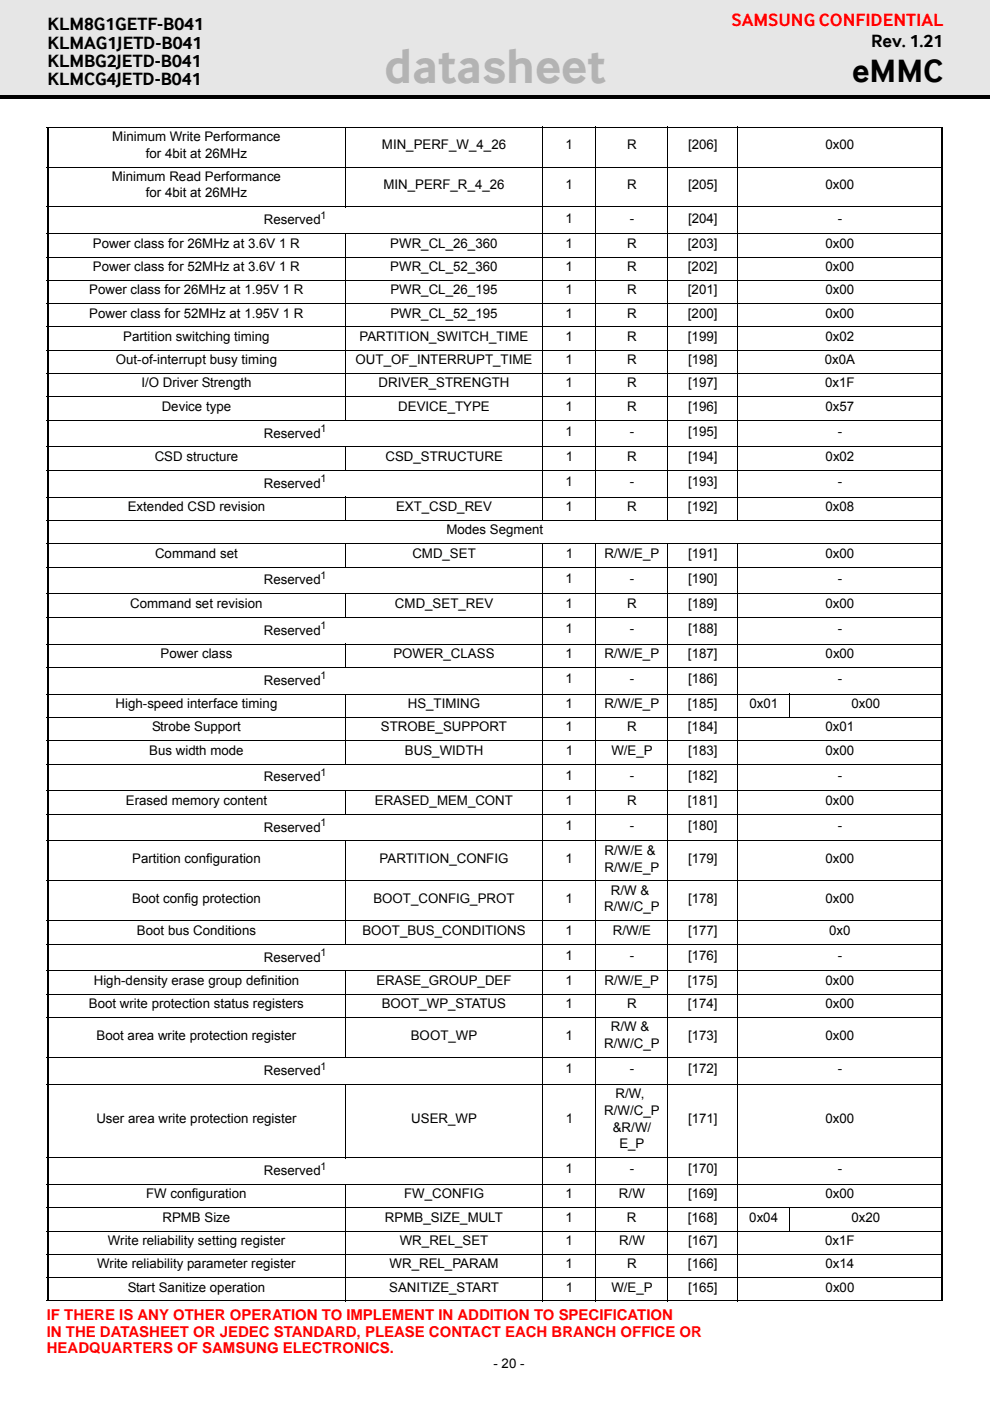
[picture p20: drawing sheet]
<svg xmlns="http://www.w3.org/2000/svg" width="210mm" height="297mm" viewBox="0 0 210 297" stroke-linecap="round" stroke-linejoin="round" font-family="sans-serif">
<defs><g id="words">
<text font-size="10.6" fill="#b3b3b3" x="81.5" y="17.6">datasheet</text>
<text font-size="7" x="180.7" y="17.4">eMMC</text>
<text font-size="3.9" fill="#f00" x="155.1" y="5.5">SAMSUNG CONFIDENTIAL</text>
<g font-size="3.9">
<text x="10.1" y="6.4">KLM8G1GETF-B041</text>
<text x="10.1" y="10.3">KLMAG1JETD-B041</text>
<text x="184.7" y="9.9">Rev. 1.21</text>
<text x="10.1" y="14.2">KLMBG2JETD-B041</text>
<text x="10.1" y="18.1">KLMCG4JETD-B041</text>
</g>
<g font-size="3.2" fill="#f00">
<text x="9.9" y="279.8">IF THERE IS ANY OTHER OPERATION TO IMPLEMENT IN ADDITION TO SPECIFICATION</text>
<text x="9.9" y="283.4">IN THE DATASHEET OR JEDEC STANDARD, PLEASE CONTACT EACH BRANCH OFFICE OR</text>
<text x="9.9" y="286.9">HEADQUARTERS OF SAMSUNG ELECTRONICS.</text>
</g>
<g font-size="2.8">
<text x="23.8" y="29.9">Minimum Write Performance</text>
<text x="30.9" y="33.4">for 4bit at 26MHz</text>
<text x="81" y="31.6">MIN_PERF_W_4_26</text>
<text x="119.9" y="31.6">1</text>
<text x="133" y="31.6">R</text>
<text x="145.9" y="31.6">[206]</text>
<text x="175" y="31.6">0x00</text>
<text x="23.7" y="38.4">Minimum Read Performance</text>
<text x="30.9" y="41.9">for 4bit at 26MHz</text>
<text x="81.3" y="40.1">MIN_PERF_R_4_26</text>
<text x="119.9" y="40.1">1</text>
<text x="133" y="40.1">R</text>
<text x="145.9" y="40.1">[205]</text>
<text x="175" y="40.1">0x00</text>
<text x="55.9" y="47.6">Reserved</text>
<text x="119.9" y="47.2">1</text>
<text x="133.5" y="47.2">-</text>
<text x="145.9" y="47.2">[204]</text>
<text x="177.6" y="47.2">-</text>
<text x="19.7" y="52.5">Power class for 26MHz at 3.6V 1 R</text>
<text x="82.8" y="52.5">PWR_CL_26_360</text>
<text x="119.9" y="52.5">1</text>
<text x="132.9" y="52.5">R</text>
<text x="145.9" y="52.5">[203]</text>
<text x="175" y="52.5">0x00</text>
<text x="19.7" y="57.4">Power class for 52MHz at 3.6V 1 R</text>
<text x="82.8" y="57.4">PWR_CL_52_360</text>
<text x="119.9" y="57.4">1</text>
<text x="132.9" y="57.4">R</text>
<text x="145.9" y="57.4">[202]</text>
<text x="175" y="57.4">0x00</text>
<text x="18.9" y="62.4">Power class for 26MHz at 1.95V 1 R</text>
<text x="82.8" y="62.4">PWR_CL_26_195</text>
<text x="119.9" y="62.4">1</text>
<text x="132.9" y="62.4">R</text>
<text x="145.9" y="62.4">[201]</text>
<text x="175" y="62.4">0x00</text>
<text x="18.9" y="67.3">Power class for 52MHz at 1.95V 1 R</text>
<text x="82.8" y="67.3">PWR_CL_52_195</text>
<text x="119.9" y="67.3">1</text>
<text x="132.9" y="67.3">R</text>
<text x="145.9" y="67.3">[200]</text>
<text x="175" y="67.3">0x00</text>
<text x="24.6" y="77.2">Out-of-interrupt busy timing</text>
<text x="26.1" y="72.3">Partition switching timing</text>
<text x="75.4" y="77.2">OUT_OF_INTERRUPT_TIME</text>
<text x="76.3" y="72.3">PARTITION_SWITCH_TIME</text>
<text x="119.9" y="72.3">1</text>
<text x="119.9" y="77.2">1</text>
<text x="132.9" y="72.3">R</text>
<text x="133" y="77.2">R</text>
<text x="145.9" y="72.3">[199]</text>
<text x="145.9" y="77.2">[198]</text>
<text x="174.9" y="77.2">0x0A</text>
<text x="175" y="72.3">0x02</text>
<text x="30" y="82.1">I/O Driver Strength</text>
<text x="80.3" y="82.1">DRIVER_STRENGTH</text>
<text x="119.9" y="82.1">1</text>
<text x="133" y="82.1">R</text>
<text x="145.9" y="82.1">[197]</text>
<text x="174.9" y="82.1">0x1F</text>
<text x="34.3" y="87.1">Device type</text>
<text x="84.4" y="87.1">DEVICE_TYPE</text>
<text x="119.9" y="87.1">1</text>
<text x="133" y="87.1">R</text>
<text x="145.9" y="87.1">[196]</text>
<text x="175" y="87.1">0x57</text>
<text x="55.9" y="92.8">Reserved</text>
<text x="119.9" y="92.4">1</text>
<text x="133.5" y="92.4">-</text>
<text x="145.9" y="92.4">[195]</text>
<text x="177.6" y="92.4">-</text>
<text x="32.8" y="97.7">CSD structure</text>
<text x="81.7" y="97.7">CSD_STRUCTURE</text>
<text x="119.9" y="97.7">1</text>
<text x="133" y="97.7">R</text>
<text x="145.9" y="97.7">[194]</text>
<text x="175" y="97.7">0x02</text>
<text x="55.9" y="103.4">Reserved</text>
<text x="119.9" y="103">1</text>
<text x="133.5" y="103">-</text>
<text x="145.9" y="103">[193]</text>
<text x="177.6" y="103">-</text>
<text x="27.1" y="108.3">Extended CSD revision</text>
<text x="84" y="108.3">EXT_CSD_REV</text>
<text x="94.6" y="113.3">Modes Segment</text>
<text x="119.9" y="108.3">1</text>
<text x="133" y="108.3">R</text>
<text x="145.9" y="108.3">[192]</text>
<text x="175" y="108.3">0x08</text>
<text x="32.9" y="118.2">Command set</text>
<text x="87.4" y="118.2">CMD_SET</text>
<text x="119.9" y="118.2">1</text>
<text x="128.2" y="118.2">R/W/E_P</text>
<text x="145.9" y="118.2">[191]</text>
<text x="175" y="118.2">0x00</text>
<text x="55.9" y="123.9">Reserved</text>
<text x="119.9" y="123.5">1</text>
<text x="133.5" y="123.5">-</text>
<text x="145.9" y="123.5">[190]</text>
<text x="177.6" y="123.5">-</text>
<text x="27.6" y="128.8">Command set revision</text>
<text x="83.7" y="128.8">CMD_SET_REV</text>
<text x="119.9" y="128.8">1</text>
<text x="133" y="128.8">R</text>
<text x="145.9" y="128.8">[189]</text>
<text x="175" y="128.8">0x00</text>
<text x="55.9" y="134.5">Reserved</text>
<text x="119.9" y="134.2">1</text>
<text x="133.5" y="134.2">-</text>
<text x="145.9" y="134.2">[188]</text>
<text x="177.6" y="134.2">-</text>
<text x="34.1" y="139.5">Power class</text>
<text x="83.4" y="139.5">POWER_CLASS</text>
<text x="119.9" y="139.5">1</text>
<text x="128.2" y="139.5">R/W/E_P</text>
<text x="145.9" y="139.5">[187]</text>
<text x="175" y="139.5">0x00</text>
<text x="55.9" y="145.2">Reserved</text>
<text x="119.9" y="144.8">1</text>
<text x="133.5" y="144.8">-</text>
<text x="145.9" y="144.8">[186]</text>
<text x="177.6" y="144.8">-</text>
<text x="24.5" y="150.1">High-speed interface timing</text>
<text x="32.2" y="155">Strobe Support</text>
<text x="80.8" y="155">STROBE_SUPPORT</text>
<text x="86.5" y="150.1">HS_TIMING</text>
<text x="119.9" y="155">1</text>
<text x="119.9" y="150.1">1</text>
<text x="128.2" y="150.1">R/W/E_P</text>
<text x="132.9" y="155">R</text>
<text x="145.9" y="155">[184]</text>
<text x="145.9" y="150.1">[185]</text>
<text x="158.9" y="150.1">0x01</text>
<text x="175" y="155">0x01</text>
<text x="180.6" y="150.1">0x00</text>
<text x="31.6" y="160">Bus width mode</text>
<text x="85.9" y="160">BUS_WIDTH</text>
<text x="119.9" y="160">1</text>
<text x="129.6" y="160">W/E_P</text>
<text x="145.9" y="160">[183]</text>
<text x="175" y="160">0x00</text>
<text x="55.9" y="165.7">Reserved</text>
<text x="119.9" y="165.3">1</text>
<text x="133.5" y="165.3">-</text>
<text x="145.9" y="165.3">[182]</text>
<text x="177.6" y="165.3">-</text>
<text x="26.7" y="170.6">Erased memory content</text>
<text x="79.5" y="170.6">ERASED_MEM_CONT</text>
<text x="119.9" y="170.6">1</text>
<text x="132.9" y="170.6">R</text>
<text x="145.9" y="170.6">[181]</text>
<text x="175" y="170.6">0x00</text>
<text x="55.9" y="176.3">Reserved</text>
<text x="119.9" y="175.9">1</text>
<text x="133.5" y="175.9">-</text>
<text x="145.9" y="175.9">[180]</text>
<text x="177.6" y="175.9">-</text>
<text x="28" y="183">Partition configuration</text>
<text x="80.5" y="183">PARTITION_CONFIG</text>
<text x="119.9" y="183">1</text>
<text x="128.2" y="181.3">R/W/E &amp;</text>
<text x="128.2" y="184.8">R/W/E_P</text>
<text x="145.9" y="183">[179]</text>
<text x="175" y="183">0x00</text>
<text x="28" y="191.5">Boot config protection</text>
<text x="79.2" y="191.5">BOOT_CONFIG_PROT</text>
<text x="119.9" y="191.5">1</text>
<text x="129.5" y="189.7">R/W &amp;</text>
<text x="145.9" y="191.5">[178]</text>
<text x="175" y="191.5">0x00</text>
<text x="128.1" y="193.3">R/W/C_P</text>
<text x="29" y="198.2">Boot bus Conditions</text>
<text x="55.9" y="203.9">Reserved</text>
<text x="76.8" y="198.2">BOOT_BUS_CONDITIONS</text>
<text x="119.9" y="198.2">1</text>
<text x="119.9" y="203.5">1</text>
<text x="129.9" y="198.2">R/W/E</text>
<text x="133.5" y="203.5">-</text>
<text x="145.9" y="198.2">[177]</text>
<text x="145.9" y="203.5">[176]</text>
<text x="175.8" y="198.2">0x0</text>
<text x="177.6" y="203.5">-</text>
<text x="19.9" y="208.8">High-density erase group definition</text>
<text x="79.8" y="208.8">ERASE_GROUP_DEF</text>
<text x="119.9" y="208.8">1</text>
<text x="128.2" y="208.8">R/W/E_P</text>
<text x="145.9" y="208.8">[175]</text>
<text x="175" y="208.8">0x00</text>
<text x="18.9" y="213.8">Boot write protection status registers</text>
<text x="81" y="213.8">BOOT_WP_STATUS</text>
<text x="119.9" y="213.8">1</text>
<text x="132.9" y="213.8">R</text>
<text x="145.9" y="213.8">[174]</text>
<text x="175" y="213.8">0x00</text>
<text x="20.5" y="220.5">Boot area write protection register</text>
<text x="87.1" y="220.5">BOOT_WP</text>
<text x="119.9" y="220.5">1</text>
<text x="129.5" y="218.7">R/W &amp;</text>
<text x="145.9" y="220.5">[173]</text>
<text x="175" y="220.5">0x00</text>
<text x="55.9" y="227.9">Reserved</text>
<text x="119.9" y="227.5">1</text>
<text x="128.1" y="222.2">R/W/C_P</text>
<text x="133.5" y="227.5">-</text>
<text x="145.9" y="227.5">[172]</text>
<text x="177.6" y="227.5">-</text>
<text x="130.5" y="232.9">R/W,</text>
<text x="20.4" y="238.1">User area write protection register</text>
<text x="87.2" y="238.1">USER_WP</text>
<text x="119.9" y="238.1">1</text>
<text x="128.1" y="236.4">R/W/C_P</text>
<text x="129.9" y="239.9">&amp;R/W/</text>
<text x="145.9" y="238.1">[171]</text>
<text x="175" y="238.1">0x00</text>
<text x="131.3" y="243.4">E_P</text>
<text x="55.9" y="249.1">Reserved</text>
<text x="119.9" y="248.8">1</text>
<text x="133.5" y="248.8">-</text>
<text x="145.9" y="248.8">[170]</text>
<text x="177.6" y="248.8">-</text>
<text x="31" y="254.1">FW configuration</text>
<text x="85.7" y="254.1">FW_CONFIG</text>
<text x="119.9" y="254.1">1</text>
<text x="131.2" y="254.1">R/W</text>
<text x="145.9" y="254.1">[169]</text>
<text x="175" y="254.1">0x00</text>
<text x="22.9" y="263.9">Write reliability setting register</text>
<text x="34.4" y="259">RPMB Size</text>
<text x="81.6" y="259">RPMB_SIZE_MULT</text>
<text x="84.8" y="263.9">WR_REL_SET</text>
<text x="119.9" y="259">1</text>
<text x="119.9" y="263.9">1</text>
<text x="131.3" y="263.9">R/W</text>
<text x="132.9" y="259">R</text>
<text x="145.8" y="259">[168]</text>
<text x="145.9" y="263.9">[167]</text>
<text x="158.9" y="259">0x04</text>
<text x="174.9" y="263.9">0x1F</text>
<text x="180.5" y="259">0x20</text>
<text x="20.6" y="268.9">Write reliability parameter register</text>
<text x="82.6" y="268.9">WR_REL_PARAM</text>
<text x="119.9" y="268.9">1</text>
<text x="133" y="268.9">R</text>
<text x="145.9" y="268.9">[166]</text>
<text x="175" y="268.9">0x14</text>
<text x="27.1" y="273.8">Start Sanitize operation</text>
<text x="82.5" y="273.8">SANITIZE_START</text>
<text x="120" y="273.8">1</text>
<text x="129.6" y="273.8">W/E_P</text>
<text x="145.9" y="273.8">[165]</text>
<text x="175" y="273.8">0x00</text>
<text x="104.6" y="290">- 20 -</text>
</g>
<g font-size="2.2">
<text x="68" y="46.4">1</text>
<text x="68" y="91.7">1</text>
<text x="68" y="102.3">1</text>
<text x="68" y="122.8">1</text>
<text x="68" y="133.4">1</text>
<text x="68" y="144">1</text>
<text x="68" y="164.5">1</text>
<text x="68" y="175.2">1</text>
<text x="68" y="202.8">1</text>
<text x="68" y="226.8">1</text>
<text x="68" y="248">1</text>
</g>
</g></defs>
<path d="M0 0h209.9v20.6h-209.9z" fill="#e6e6e6"/>
<path d="M0 20.3h209.9v.7h-209.9z" fill="#000"/>
<path d="M164.3 283.7h35.9v6.9h-35.9z" fill="#fff"/>
<path d="M10.1 27v248.7M199.7 27v248.7" fill="none" stroke="#000" stroke-width=".36"/>
<g fill="none" stroke="#000" stroke-width=".21">
<path d="M9.9 26.9h190M9.9 35.4h190M73.2 26.9v17.1M115.1 26.9v83.5M126.4 26.9v83.5M141.6 26.9v83.5M156.4 26.9v83.5M9.9 43.9h190M9.9 49.6h190M9.9 54.5h190M9.9 59.4h190M73.2 49.5v39.7"/>
<path d="M9.9 64.4h190M9.9 69.3h190M9.9 74.3h190M9.9 79.2h190M9.9 84.1h190M9.9 89.1h190M9.9 94.8h190M9.9 99.7h190M73.2 94.7v5.1M9.9 105.4h190M9.9 110.3h190M9.9 115.3h190"/>
<path d="M73.2 105.3v5.1M73.2 115.2v5.1M115.1 115.2v160.7M126.4 115.2v160.7M141.6 115.2v160.7M156.4 115.2v160.7M9.9 120.2h190M9.9 125.9h190M9.9 130.9h190M9.9 136.5h190M73.2 125.8v5.1M73.2 136.5v5.1"/>
<path d="M9.9 141.5h190M9.9 147.2h190M9.9 152.1h190M9.9 157.1h190M73.2 147.1v15M167.5 147.1v5.1M9.9 162h190M9.9 167.7h190M9.9 172.6h190M9.9 178.3h190M73.2 167.6v5.1M73.2 178.2v22.1"/>
<path d="M9.9 186.8h190M9.9 195.2h190M9.9 200.2h190M9.9 205.9h190M9.9 210.8h190M9.9 215.8h190M73.2 205.8v18.5M9.9 224.2h190M9.9 229.9h190M73.2 229.8v15.7M9.9 245.4h190M9.9 251.1h190"/>
<path d="M9.9 256.1h190M73.2 251v24.9M167.5 256v5.1M9.9 261h190M9.9 265.9h190M9.9 270.9h190M9.9 275.8h190"/>
</g>
<use href="#words"/>
</svg>
